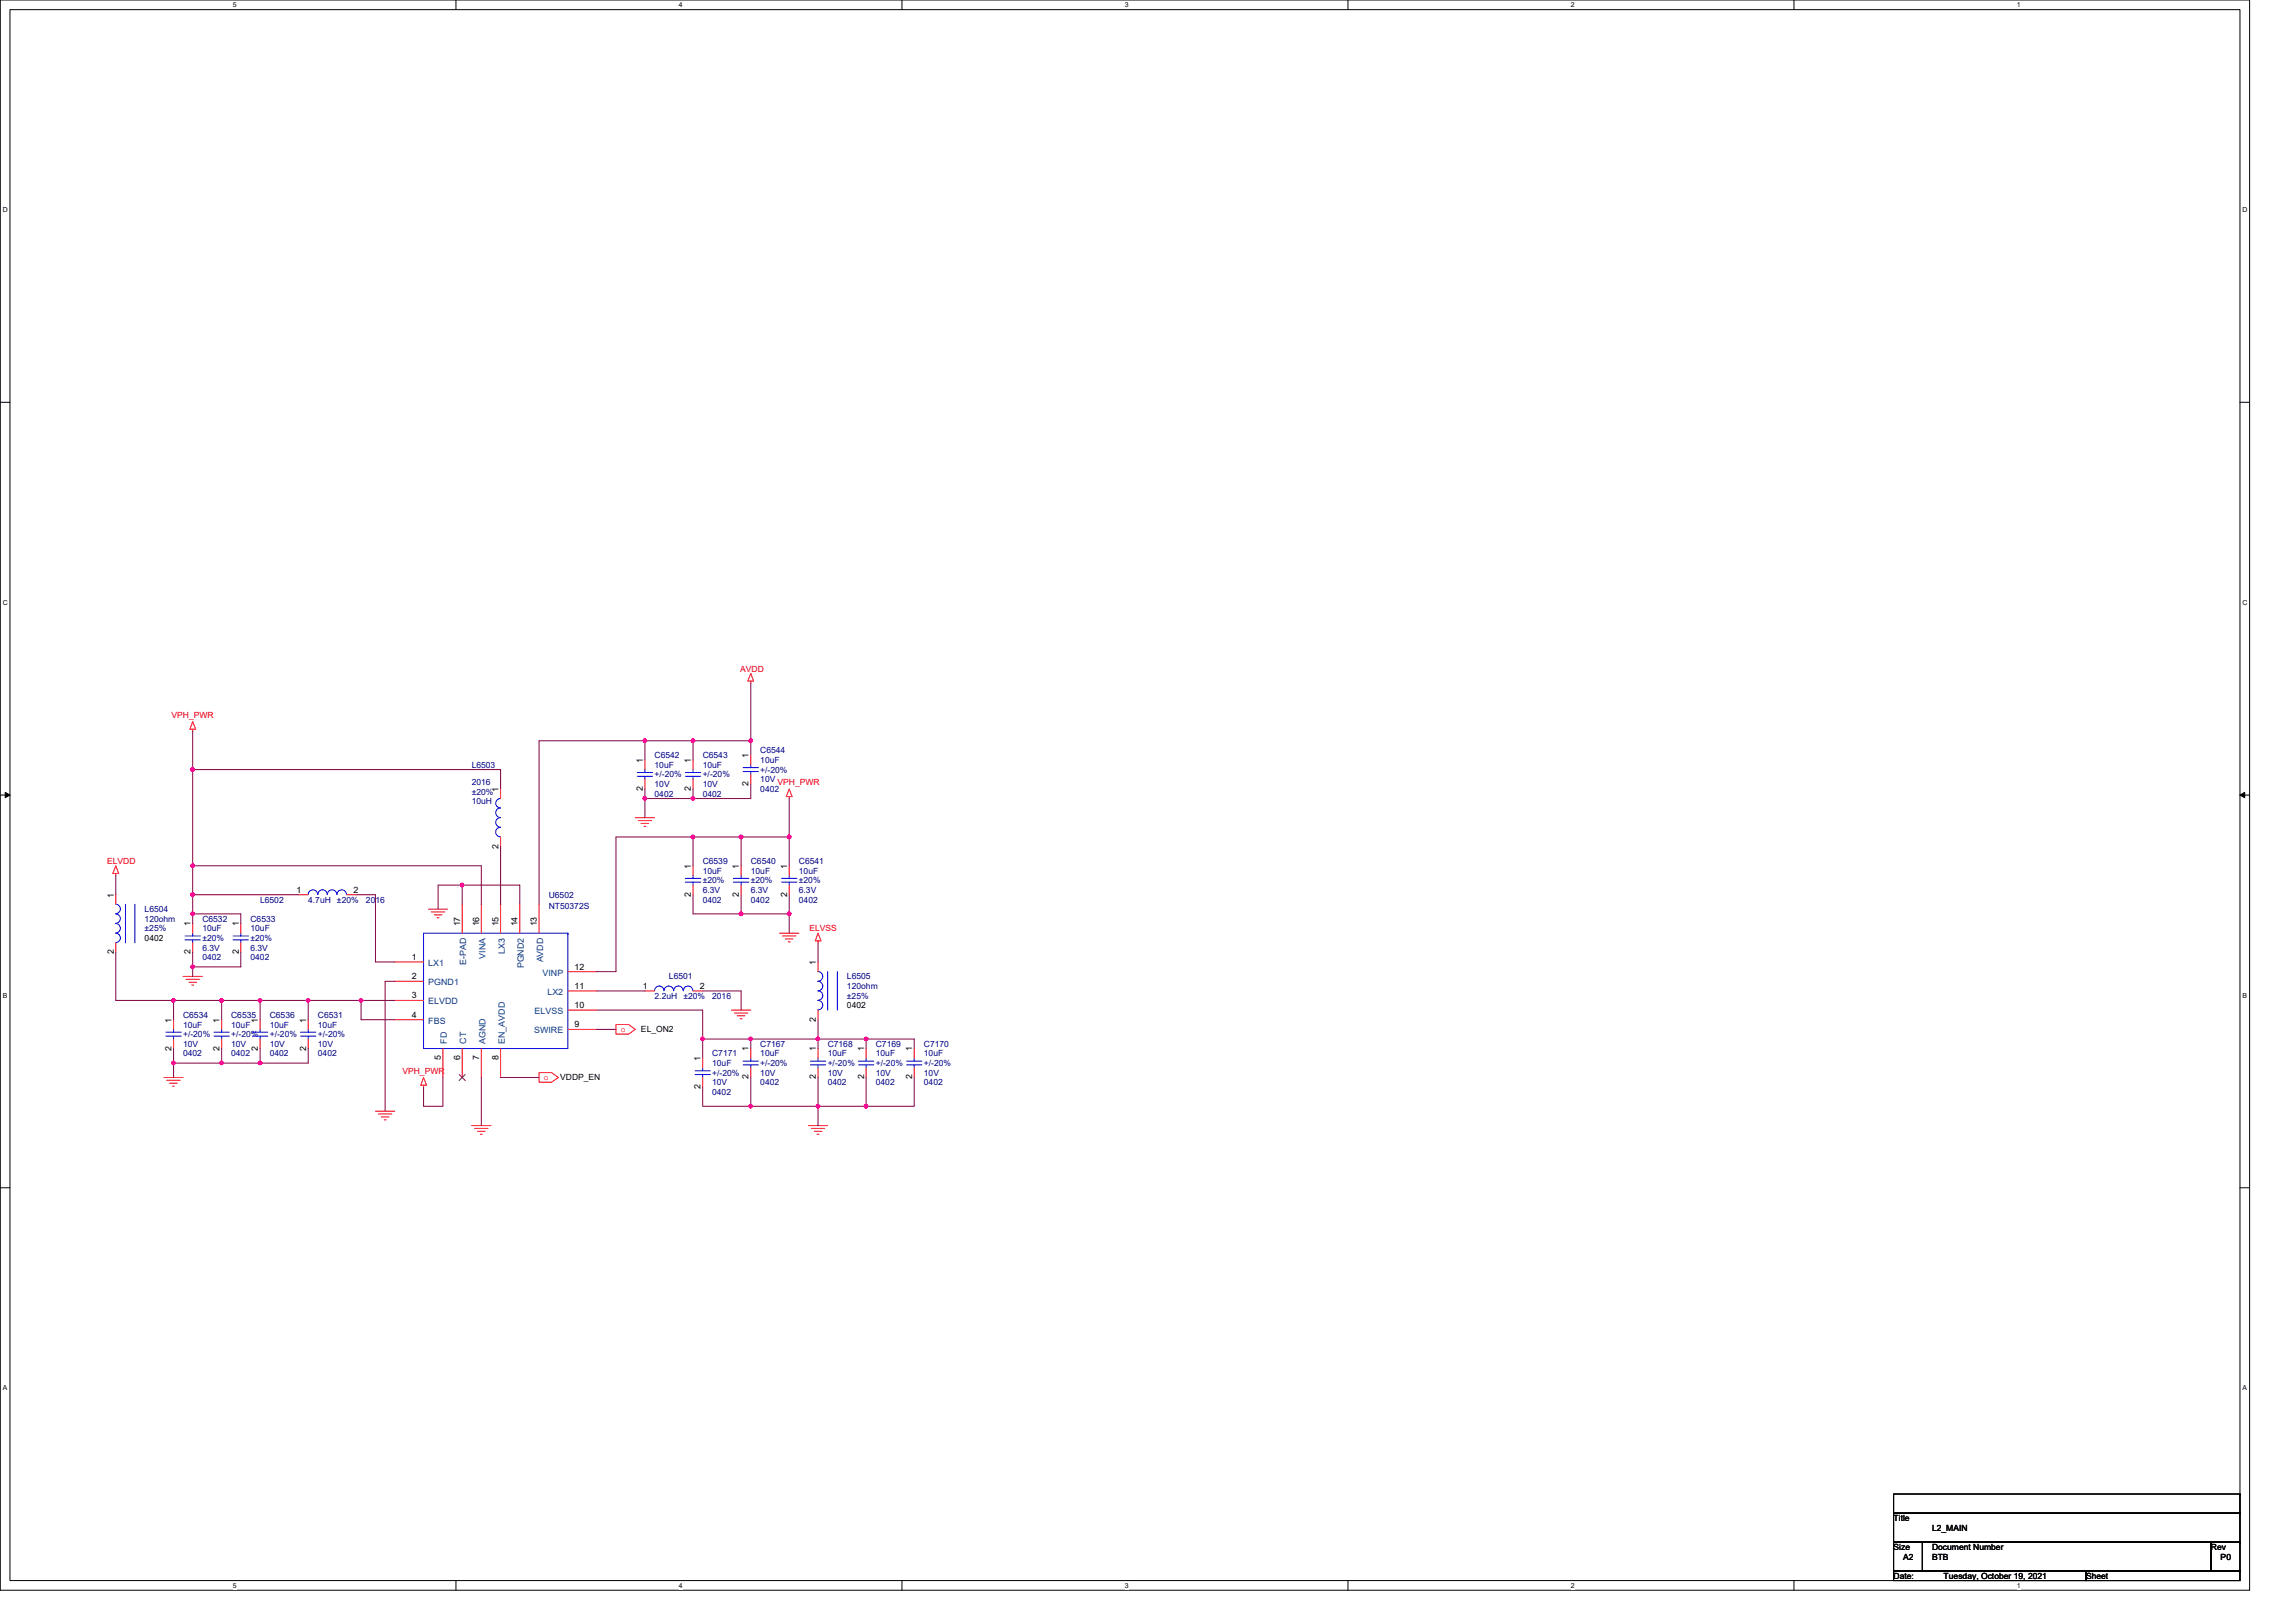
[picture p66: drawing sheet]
<svg xmlns="http://www.w3.org/2000/svg" width="297mm" height="210mm" viewBox="0 0 297 210" stroke-linecap="round" stroke-linejoin="round" font-family="sans-serif">
<defs><g id="words">
<g font-size="1.1" fill="#f00">
<text x="95.8" y="86.9">AVDD</text>
<text x="22.2" y="92.9">VPH_PWR</text>
<text x="100.6" y="101.6">VPH_PWR</text>
<text x="13.9" y="111.8">ELVDD</text>
<text x="104.7" y="120.5">ELVSS</text>
<text x="80.3" y="133.5">o</text>
<text x="52.1" y="138.9">VPH_PWR</text>
<text x="70.4" y="139.7">o</text>
</g>
<g font-size="1.1" fill="#000080">
<text x="61" y="99.3">L6503</text>
<text x="61" y="101.6">2016</text>
<text x="84.7" y="98.1">C6542</text>
<text x="84.7" y="99.3">10uF</text>
<text x="84.7" y="101.8">10V</text>
<text x="84.7" y="100.6">+/-20%</text>
<text x="90.9" y="98.1">C6543</text>
<text x="90.9" y="99.3">10uF</text>
<text x="90.9" y="101.8">10V</text>
<text x="90.9" y="100.6">+/-20%</text>
<text x="98.4" y="97.5">C6544</text>
<text x="98.4" y="98.7">10uF</text>
<text x="98.4" y="101.2">10V</text>
<text x="98.4" y="100">+/-20%</text>
<text x="61" y="104.1">10uH</text>
<text x="61" y="102.8">±20%</text>
<text x="84.7" y="103.1">0402</text>
<text x="90.9" y="103.1">0402</text>
<text x="98.4" y="102.4">0402</text>
<text x="90.9" y="111.8">C6539</text>
<text x="90.9" y="113">10uF</text>
<text x="97.1" y="111.8">C6540</text>
<text x="97.1" y="113">10uF</text>
<text x="103.4" y="111.8">C6541</text>
<text x="103.4" y="113">10uF</text>
<text x="18.7" y="118">L6504</text>
<text x="18.7" y="119.3">120ohm</text>
<text x="26.2" y="119.3">C6532</text>
<text x="32.4" y="119.3">C6533</text>
<text x="33.7" y="116.8">L6502</text>
<text x="39.9" y="116.8">4.7uH</text>
<text x="43.6" y="116.8">±20%</text>
<text x="47.3" y="116.8">2016</text>
<text x="71" y="116.1">U6502</text>
<text x="71" y="117.6">NT50372S</text>
<text x="90.9" y="116.8">0402</text>
<text x="90.9" y="115.5">6.3V</text>
<text x="90.9" y="114.3">±20%</text>
<text x="97.1" y="116.8">0402</text>
<text x="97.1" y="115.5">6.3V</text>
<text x="97.1" y="114.3">±20%</text>
<text x="103.4" y="116.8">0402</text>
<text x="103.4" y="115.5">6.3V</text>
<text x="103.4" y="114.3">±20%</text>
<text x="18.7" y="120.5">±25%</text>
<text x="26.2" y="120.5">10uF</text>
<text x="26.2" y="124.2">0402</text>
<text x="26.2" y="123">6.3V</text>
<text x="26.2" y="121.8">±20%</text>
<text x="32.4" y="120.5">10uF</text>
<text x="32.4" y="124.2">0402</text>
<text x="32.4" y="123">6.3V</text>
<text x="32.4" y="121.8">±20%</text>
<text x="23.7" y="131.7">C6534</text>
<text x="29.9" y="131.7">C6535</text>
<text x="34.9" y="131.7">C6536</text>
<text x="41.1" y="131.7">C6531</text>
<text x="84.7" y="129.2">2.2uH</text>
<text x="86.5" y="126.7">L6501</text>
<text x="88.4" y="129.2">±20%</text>
<text x="92.1" y="129.2">2016</text>
<text x="109.6" y="126.7">L6505</text>
<text x="109.6" y="128">120ohm</text>
<text x="109.6" y="129.2">±25%</text>
<text x="23.7" y="132.9">10uF</text>
<text x="23.7" y="136.7">0402</text>
<text x="23.7" y="135.4">10V</text>
<text x="23.7" y="134.2">+/-20%</text>
<text x="29.9" y="132.9">10uF</text>
<text x="29.9" y="136.7">0402</text>
<text x="29.9" y="135.4">10V</text>
<text x="29.9" y="134.2">+/-20%</text>
<text x="34.9" y="132.9">10uF</text>
<text x="34.9" y="136.7">0402</text>
<text x="34.9" y="135.4">10V</text>
<text x="34.9" y="134.2">+/-20%</text>
<text x="41.1" y="132.9">10uF</text>
<text x="41.1" y="136.7">0402</text>
<text x="41.1" y="135.4">10V</text>
<text x="41.1" y="134.2">+/-20%</text>
<text x="92.1" y="136.7">C7171</text>
<text x="92.1" y="137.9">10uF</text>
<text x="98.4" y="135.4">C7167</text>
<text x="98.4" y="136.7">10uF</text>
<text x="98.4" y="137.9">+/-20%</text>
<text x="107.1" y="135.4">C7168</text>
<text x="107.1" y="136.7">10uF</text>
<text x="107.1" y="137.9">+/-20%</text>
<text x="113.3" y="135.4">C7169</text>
<text x="113.3" y="136.7">10uF</text>
<text x="113.3" y="137.9">+/-20%</text>
<text x="119.5" y="135.4">C7170</text>
<text x="119.5" y="136.7">10uF</text>
<text x="119.5" y="137.9">+/-20%</text>
<text x="92.1" y="141.7">0402</text>
<text x="92.1" y="140.4">10V</text>
<text x="92.1" y="139.2">+/-20%</text>
<text x="98.4" y="140.4">0402</text>
<text x="98.4" y="139.2">10V</text>
<text x="107.1" y="140.4">0402</text>
<text x="107.1" y="139.2">10V</text>
<text x="113.3" y="140.4">0402</text>
<text x="113.3" y="139.2">10V</text>
<text x="119.5" y="140.4">0402</text>
<text x="119.5" y="139.2">10V</text>
</g>
<g font-size="1.1">
<text x="83.2" y="98.7" transform="rotate(-90 83.2 98.7)">1</text>
<text x="89.4" y="98.7" transform="rotate(-90 89.4 98.7)">1</text>
<text x="96.9" y="101.7" transform="rotate(-90 96.9 101.7)">2</text>
<text x="96.9" y="98.1" transform="rotate(-90 96.9 98.1)">1</text>
<text x="64.5" y="102.4" transform="rotate(-90 64.5 102.4)">1</text>
<text x="83.2" y="102.3" transform="rotate(-90 83.2 102.3)">2</text>
<text x="89.4" y="102.3" transform="rotate(-90 89.4 102.3)">2</text>
<text x="64.5" y="109.8" transform="rotate(-90 64.5 109.8)">2</text>
<text x="89.4" y="112.4" transform="rotate(-90 89.4 112.4)">1</text>
<text x="95.6" y="112.4" transform="rotate(-90 95.6 112.4)">1</text>
<text x="101.8" y="112.4" transform="rotate(-90 101.8 112.4)">1</text>
<text x="14.7" y="116.1" transform="rotate(-90 14.7 116.1)">1</text>
<text x="24.7" y="119.9" transform="rotate(-90 24.7 119.9)">1</text>
<text x="30.9" y="119.9" transform="rotate(-90 30.9 119.9)">1</text>
<text x="38.4" y="115.5">1</text>
<text x="45.7" y="115.5">2</text>
<text x="59.5" y="119.9" transform="rotate(-90 59.5 119.9)">17</text>
<text x="62" y="119.9" transform="rotate(-90 62 119.9)">16</text>
<text x="64.5" y="119.9" transform="rotate(-90 64.5 119.9)">15</text>
<text x="67" y="119.9" transform="rotate(-90 67 119.9)">14</text>
<text x="69.5" y="119.9" transform="rotate(-90 69.5 119.9)">13</text>
<text x="89.4" y="116" transform="rotate(-90 89.4 116)">2</text>
<text x="95.6" y="116" transform="rotate(-90 95.6 116)">2</text>
<text x="101.8" y="116" transform="rotate(-90 101.8 116)">2</text>
<text x="14.7" y="123.5" transform="rotate(-90 14.7 123.5)">2</text>
<text x="18.7" y="121.8">0402</text>
<text x="24.7" y="123.5" transform="rotate(-90 24.7 123.5)">2</text>
<text x="30.9" y="123.5" transform="rotate(-90 30.9 123.5)">2</text>
<text x="53.3" y="124.2">1</text>
<text x="74.3" y="125.4">12</text>
<text x="105.6" y="124.8" transform="rotate(-90 105.6 124.8)">1</text>
<text x="53.3" y="126.7">2</text>
<text x="53.3" y="129.2">3</text>
<text x="53.3" y="131.7">4</text>
<text x="74.3" y="130.4">10</text>
<text x="74.3" y="127.9">11</text>
<text x="83.2" y="127.9">1</text>
<text x="90.5" y="127.9">2</text>
<text x="109.6" y="130.4">0402</text>
<text x="22.2" y="135.9" transform="rotate(-90 22.2 135.9)">2</text>
<text x="22.2" y="132.3" transform="rotate(-90 22.2 132.3)">1</text>
<text x="28.4" y="135.9" transform="rotate(-90 28.4 135.9)">2</text>
<text x="28.4" y="132.3" transform="rotate(-90 28.4 132.3)">1</text>
<text x="33.4" y="135.9" transform="rotate(-90 33.4 135.9)">2</text>
<text x="33.4" y="132.3" transform="rotate(-90 33.4 132.3)">1</text>
<text x="39.6" y="135.9" transform="rotate(-90 39.6 135.9)">2</text>
<text x="39.6" y="132.3" transform="rotate(-90 39.6 132.3)">1</text>
<text x="57" y="137.2" transform="rotate(-90 57 137.2)">5</text>
<text x="59.5" y="137.2" transform="rotate(-90 59.5 137.2)">6</text>
<text x="62" y="137.2" transform="rotate(-90 62 137.2)">7</text>
<text x="64.5" y="137.2" transform="rotate(-90 64.5 137.2)">8</text>
<text x="74.3" y="132.9">9</text>
<text x="82.9" y="133.6">EL_ON2</text>
<text x="90.6" y="137.3" transform="rotate(-90 90.6 137.3)">1</text>
<text x="96.9" y="136" transform="rotate(-90 96.9 136)">1</text>
<text x="105.6" y="136" transform="rotate(-90 105.6 136)">1</text>
<text x="105.6" y="132.2" transform="rotate(-90 105.6 132.2)">2</text>
<text x="111.8" y="136" transform="rotate(-90 111.8 136)">1</text>
<text x="118" y="136" transform="rotate(-90 118 136)">1</text>
<text x="72.5" y="139.8">VDDP_EN</text>
<text x="90.6" y="140.9" transform="rotate(-90 90.6 140.9)">2</text>
<text x="96.9" y="139.7" transform="rotate(-90 96.9 139.7)">2</text>
<text x="105.6" y="139.7" transform="rotate(-90 105.6 139.7)">2</text>
<text x="111.8" y="139.7" transform="rotate(-90 111.8 139.7)">2</text>
<text x="118" y="139.7" transform="rotate(-90 118 139.7)">2</text>
<text x="245" y="196.8">Title</text>
<text x="245" y="200.5">Size</text>
<text x="246.2" y="201.8">A2</text>
<text x="250" y="200.5">Document Number</text>
<text x="250" y="201.8">BTB</text>
<text x="250" y="198">L2_MAIN</text>
<text x="286" y="200.5">Rev</text>
<text x="287.3" y="201.8">P0</text>
<text x="245" y="204.3">Date:</text>
<text x="251.5" y="204.3">Tuesday, October 19, 2021</text>
<text x="269.9" y="204.3">Sheet</text>
</g>
<g font-size="1.1" fill="#004080">
<text x="55.4" y="125">LX1</text>
<text x="60.3" y="124.8" transform="rotate(-90 60.3 124.8)">E-PAD</text>
<text x="62.8" y="124" transform="rotate(-90 62.8 124)">VINA</text>
<text x="65.3" y="123.4" transform="rotate(-90 65.3 123.4)">LX3</text>
<text x="67.8" y="125.3" transform="rotate(-90 67.8 125.3)">PGND2</text>
<text x="70.3" y="124.5" transform="rotate(-90 70.3 124.5)">AVDD</text>
<text x="55.4" y="127.5">PGND1</text>
<text x="55.4" y="129.9">ELVDD</text>
<text x="69.2" y="131.2">ELVSS</text>
<text x="70.2" y="126.2">VINP</text>
<text x="70.8" y="128.7">LX2</text>
<text x="55.4" y="132.4">FBS</text>
<text x="57.8" y="135" transform="rotate(-90 57.8 135)">FD</text>
<text x="60.3" y="135" transform="rotate(-90 60.3 135)">CT</text>
<text x="62.8" y="135" transform="rotate(-90 62.8 135)">AGND</text>
<text x="65.3" y="135" transform="rotate(-90 65.3 135)">EN_AVDD</text>
<text x="69.1" y="133.7">SWIRE</text>
</g>
<g font-size=".9">
<text x="30.1" y="1">5</text>
<text x="87.8" y="1">4</text>
<text x="145.5" y="1">3</text>
<text x="203.2" y="1">2</text>
<text x="260.9" y="1">1</text>
<text x=".4" y="27.5">D</text>
<text x="290.1" y="27.5">D</text>
<text x=".4" y="78.3">C</text>
<text x="290.1" y="78.3">C</text>
<text x=".4" y="129.1">B</text>
<text x="290.1" y="129.1">B</text>
<text x=".4" y="179.9">A</text>
<text x="290.1" y="179.9">A</text>
<text x="30.1" y="205.4">5</text>
<text x="87.8" y="205.4">4</text>
<text x="145.5" y="205.4">3</text>
<text x="203.2" y="205.4">2</text>
<text x="260.9" y="205.4">1</text>
</g>
</g></defs>
<path d="M0 0h291v205.7h-291zM1.3 1.2h288.5v203.3h-288.5z" fill="none" stroke="#000" stroke-width=".13"/>
<g fill="#fff">
<path d="M30.1 .1h.5v1h-.5z"/>
<path d="M30.1 204.6h.5v1h-.5z"/>
</g>
<path d="M59 0v1.2M59 204.5v1.2" fill="none" stroke="#000" stroke-width=".13"/>
<g fill="#fff">
<path d="M87.8 .1h.5v1h-.5z"/>
<path d="M87.8 204.6h.5v1h-.5z"/>
</g>
<path d="M116.7 0v1.2M116.7 204.5v1.2" fill="none" stroke="#000" stroke-width=".13"/>
<g fill="#fff">
<path d="M145.5 .1h.5v1h-.5z"/>
<path d="M145.5 204.6h.5v1h-.5z"/>
</g>
<path d="M174.4 0v1.2M174.4 204.5v1.2" fill="none" stroke="#000" stroke-width=".13"/>
<g fill="#fff">
<path d="M203.2 .1h.5v1h-.5z"/>
<path d="M203.2 204.6h.5v1h-.5z"/>
</g>
<path d="M232.1 0v1.2M232.1 204.5v1.2" fill="none" stroke="#000" stroke-width=".13"/>
<g fill="#fff">
<path d="M260.9 .1h.5v1h-.5z"/>
<path d="M260.9 204.6h.5v1h-.5z"/>
<path d="M.4 26.6h.6v1h-.6z"/>
<path d="M290.1 26.6h.6v1h-.6z"/>
<path d="M.4 77.4h.6v1h-.6z"/>
<path d="M290.1 77.4h.6v1h-.6z"/>
</g>
<path d="M0 52h1.3M289.8 52h1.2" fill="none" stroke="#000" stroke-width=".13"/>
<g fill="#fff">
<path d="M.4 128.3h.5v1h-.5z"/>
<path d="M290.1 128.3h.6v1h-.6z"/>
</g>
<path d="M0 102.9h1.3M289.8 102.9h1.2" fill="none" stroke="#000" stroke-width=".13"/>
<path d="M.7 102.5l.6 .4-.6 .3zM289.8 102.9l.6-.4v.7z" fill="#000" stroke="#000" stroke-width=".13"/>
<g fill="#fff">
<path d="M.4 179.1h.5v1h-.5z"/>
<path d="M290.1 179.1h.6v1h-.6z"/>
</g>
<g fill="none" stroke="#000" stroke-width=".13">
<path d="M0 153.7h1.3M289.8 153.7h1.2M245 199.5h3.7v3.7h-3.7zM245 193.3h44.8v2.5h-44.8zM245 195.8h44.8v3.7h-44.8zM248.7 199.5h.1M248.7 199.5h37.3v3.7h-37.3zM286 199.5h.1M286 199.5h3.8v3.7h-3.8zM289.8 193.3h.1M289.8 195.8h.1M289.8 199.5h.1"/>
<path d="M245 203.2h24.9v1.3h-24.9zM269.9 203.2h.1M269.9 203.2h19.9v1.3h-19.9zM289.8 203.2h.1"/>
</g>
<g fill="none" stroke="#f00" stroke-width=".13">
<path d="M24.9 94.3v.3M24.9 93.3l.4 1h-.7zM83.4 98.3v1.3M89.7 98.3v1.3M97.1 88.1v.3M97.1 97.7v1.3M97.1 87.1l.4 1h-.8zM15 113v.3M15 115.8v1.2M15 112l.3 1h-.7zM24.9 119.5v1.2M31.2 119.5v1.2"/>
<path d="M38.6 115.8h1.3M44.8 115.8h1.3M55.4 117.6h2.5M55.8 118h1.7M56.2 118.4h1M56.6 118.7h.2M59.8 117v3.7M62.3 117v3.7M64.8 117v3.7M64.8 102.1v1.2M64.8 108.3v1.2M67.2 117v3.7"/>
<path d="M69.7 117v3.7M82.2 105.8h2.5M82.6 106.2h1.7M82.9 106.5h1M83.3 106.9h.3M83.4 100.8v1.3M89.7 100.8v1.3M89.7 112v1.3M89.7 114.5v1.3M95.9 112v1.3M95.9 114.5v1.3M97.1 100.2v1.2"/>
<path d="M102.1 102.1l.4 1h-.8zM102.1 103.1v.2M102.1 112v1.3M102.1 114.5v1.3M15 122v1.2M21.2 139.4h2.5M21.6 139.8h1.7M22.5 131.9v1.3M22.5 134.4v1.3M23.7 126.3h2.5M24.1 126.7h1.7M24.4 127.1h1"/>
<path d="M24.8 127.4h.3M24.9 122v1.2M28.7 131.9v1.3M28.7 134.4v1.3M31.2 122v1.2M33.7 131.9v1.3M33.7 134.4v1.3M39.9 131.9v1.3M39.9 134.4v1.3M51.1 124.5h3.7M51.1 127h3.7M51.1 129.4h3.7"/>
<path d="M51.1 131.9h3.7M54.8 139.4l.4 1h-.8zM57.3 135.7v3.7M59.8 135.7v3.7M62.3 135.7v3.7M64.8 135.7v3.7M69.7 138.8h1.6l.9 .6-.9 .6h-1.6zM73.5 133.2h3.7M73.5 130.7h3.7M73.5 128.2h3.7M73.5 125.7h3.7M79.7 132.5h1.6l.9 .7-.9 .6h-1.6z"/>
<path d="M83.4 128.2h1.3M89.7 128.2h1.2M90.9 136.9v1.3M90.9 139.4v1.3M94.6 130.7h2.5M95 131.1h1.7M95.4 131.4h1M95.8 131.8h.2M97.1 135.7v1.2M97.1 138.2v1.2M100.9 120.7h2.5M101.2 121.1h1.8"/>
<path d="M101.6 121.5h1M102 121.9h.2M105.8 121.7v.3M105.8 124.5v1.2M105.8 130.7v1.2M105.8 135.7v1.2M105.8 138.2v1.2M105.8 120.7l.4 1h-.7zM112.1 135.7v1.2M112.1 138.2v1.2M118.3 135.7v1.2M118.3 138.2v1.2"/>
<path d="M21.9 140.1h1M22.3 140.5h.3M48.6 143.8h2.5M49 144.1h1.7M49.3 144.5h1M49.7 144.9h.3M54.8 140.4v.3M61 145.6h2.5M61.4 146h1.7M61.8 146.4h1M62.1 146.7h.3M104.6 145.6h2.5"/>
<path d="M105 146h1.7M105.3 146.4h1M105.7 146.7h.3"/>
</g>
<g fill="none" stroke="#00f" stroke-width=".13">
<path d="M82.4 99.9h2M83.4 99.6v.3M88.7 99.9h2M89.7 99.6v.3M96.1 99.3h2M96.1 99.8h2M97.1 99v.3M97.1 99.8v.4M15 117a.61 .61 0 0 1 .6 .6 .61 .61 0 0 1-.6 .6M15 118.2a.61 .61 0 0 1 .6 .7 .61 .61 0 0 1-.6 .6 .62 .62 0 0 1 .6 .6 .62 .62 0 0 1-.6 .6M16.2 117v5M17.5 117v5"/>
<path d="M43.6 115.7a.62 .62 0 0 0-.6-.6 .62 .62 0 0 0-.7 .6 .61 .61 0 0 0-.6-.6 .61 .61 0 0 0-.6 .6 .61 .61 0 0 0-.6-.6 .61 .61 0 0 0-.6 .6M44.8 115.7a.61 .61 0 0 0-.6-.6 .61 .61 0 0 0-.6 .6M64.7 103.3a.6 .6 0 0 0-.6 .6 .6 .6 0 0 0 .6 .6 .62 .62 0 0 0-.6 .6 .62 .62 0 0 0 .6 .7M64.7 105.8a.61 .61 0 0 0-.6 .6 .61 .61 0 0 0 .6 .6M64.7 107a.61 .61 0 0 0-.6 .7 .61 .61 0 0 0 .6 .6M82.4 100.4h2M83.4 100.4v.4M88.7 100.4h2M88.7 113.6h2M88.7 114.1h2M89.7 100.4v.4M89.7 113.3v.3"/>
<path d="M89.7 114.1v.4M94.9 113.6h2M94.9 114.1h2M95.9 113.3v.3M95.9 114.1v.4M101.1 113.6h2M101.1 114.1h2M102.1 113.3v.3M102.1 114.1v.4M15 120.7a.61 .61 0 0 1 .6 .6 .61 .61 0 0 1-.6 .7M21.5 133.5h1.9M21.5 134h1.9"/>
<path d="M22.5 133.2v.3M22.5 134v.4M23.9 121.1h2M23.9 121.6h2M24.9 120.7v.4M24.9 121.6v.4M27.7 133.5h2M27.7 134h2M28.7 133.2v.3M28.7 134v.4M30.2 121.1h1.9M30.2 121.6h1.9"/>
<path d="M31.2 120.7v.4M31.2 121.6v.4M32.7 133.5h1.9M32.7 134h1.9M33.7 133.2v.3M33.7 134v.4M38.9 133.5h2M38.9 134h2M39.9 133.2v.3M39.9 134v.4M54.8 120.7h18.7v15h-18.7zM73.5 120.7h.1"/>
<path d="M87.1 128.2a.62 .62 0 0 0-.6-.6 .62 .62 0 0 0-.6 .6 .6 .6 0 0 0-.6-.6 .6 .6 0 0 0-.6 .6M88.4 128.2a.61 .61 0 0 0-.6-.6 .61 .61 0 0 0-.6 .6M89.6 128.2a.61 .61 0 0 0-.6-.6 .61 .61 0 0 0-.6 .6M89.9 138.5h2M89.9 139h2M90.9 138.2v.3M90.9 139v.4M96.1 137.3h2M96.1 137.8h2M97.1 136.9v.4M97.1 137.8v.4M104.8 137.3h2"/>
<path d="M104.8 137.8h2M105.8 125.7a.61 .61 0 0 1 .6 .6 .61 .61 0 0 1-.6 .6 .62 .62 0 0 1 .6 .7 .62 .62 0 0 1-.6 .6M105.8 128.2a.6 .6 0 0 1 .6 .6 .6 .6 0 0 1-.6 .6M105.8 129.4a.61 .61 0 0 1 .6 .6 .61 .61 0 0 1-.6 .7M105.8 136.9v.4M105.8 137.8v.4M107.1 125.7v5M108.3 125.7v5M111.1 137.3h1.9M111.1 137.8h1.9M112.1 136.9v.4M112.1 137.8v.4"/>
<path d="M117.3 137.3h2M117.3 137.8h2M118.3 136.9v.4M118.3 137.8v.4"/>
</g>
<path d="M59.4 139l.8 .8M60.2 139l-.8 .8" fill="none" stroke="#804000" stroke-width=".13"/>
<g fill="none" stroke="#800040" stroke-width=".13">
<path d="M24.9 94.6v5M24.9 99.6v12.4M24.9 99.6h39.9v2.5M83.4 95.8h-13.7v21.2M83.4 95.8v2.5M83.4 95.8h6.3M89.7 95.8h7.4M89.7 95.8v2.5M97.1 88.4v7.4M97.1 95.8v1.9M15 113.3v2.5M24.9 115.8h13.7"/>
<path d="M24.9 112v3.8M24.9 115.8v2.4M24.9 118.2h6.3v1.3M24.9 118.2v1.3M24.9 112h37.4v5M46.1 115.8h2.5v8.7h2.5M59.8 114.5h7.4v2.5M59.8 114.5h-3.1v3.1M59.8 114.5v2.5M64.8 109.5v7.5M83.4 102.1v1.2M83.4 103.3h6.3"/>
<path d="M83.4 103.3v2.5M89.7 108.3h6.2M89.7 102.1v1.2M89.7 108.3h-10v17.4h-2.5M89.7 108.3v3.7M89.7 115.8v2.4h6.2M95.9 108.3v3.7M95.9 115.8v2.4M95.9 108.3h6.2M95.9 118.2h6.2M97.1 101.4v1.9h-7.4M102.1 103.3v5"/>
<path d="M102.1 108.3v3.7M102.1 115.8v2.4M102.1 118.2v2.5M15 123.2v6.2h7.5M22.5 129.4h6.2M22.5 129.4v2.5M22.5 135.7v1.8M22.5 137.5v1.9M22.5 137.5h6.2M24.9 123.2v1.9M24.9 125.1v1.2M28.7 129.4h5"/>
<path d="M28.7 137.5h5M28.7 129.4v2.5M28.7 135.7v1.8M31.2 123.2v1.9h-6.3M33.7 129.4h6.2M33.7 129.4v2.5M33.7 135.7v1.8M39.9 129.4h6.8M39.9 129.4v2.5M39.9 135.7v1.8h-6.2M46.7 129.4v2.5h4.4M46.7 129.4h4.4"/>
<path d="M51.1 127h-1.3v16.8M57.3 139.4v3.7h-2.5v-2.4M62.3 139.4v6.2M64.8 139.4h4.9M77.2 128.2h6.2M77.2 133.2h2.5M77.2 130.7h13.7v3.7M90.9 128.2h5v2.5M90.9 134.4h6.2M90.9 134.4v2.5M97.1 139.4v3.7M105.8 139.4v3.7"/>
<path d="M105.8 122v2.5M105.8 131.9v2.5h-8.7v1.3M112.1 134.4h-6.3v1.3M112.1 139.4v3.7h-6.3M118.3 135.7v-1.3h-6.2v1.3M118.3 139.4v3.7h-6.2M90.9 140.7v2.4h6.2M97.1 143.1h8.7M105.8 143.1v2.5"/>
</g>
<g fill="#f0f" stroke="#f0f" stroke-width=".13">
<circle cx="83.4" cy="95.8" r=".24"/>
<circle cx="97.1" cy="95.8" r=".24"/>
<circle cx="89.6" cy="95.8" r=".24"/>
<circle cx="24.9" cy="112" r=".24"/>
<circle cx="24.9" cy="99.6" r=".24"/>
<circle cx="83.4" cy="103.3" r=".24"/>
<circle cx="89.7" cy="103.3" r=".24"/>
<circle cx="102.1" cy="108.3" r=".24"/>
<circle cx="95.9" cy="108.3" r=".24"/>
<circle cx="89.6" cy="108.3" r=".24"/>
<circle cx="59.8" cy="114.5" r=".24"/>
<circle cx="24.9" cy="115.7" r=".24"/>
<circle cx="24.9" cy="118.2" r=".24"/>
<circle cx="102.1" cy="118.2" r=".24"/>
<circle cx="95.9" cy="118.2" r=".24"/>
<circle cx="24.9" cy="125.1" r=".24"/>
<circle cx="22.4" cy="129.4" r=".23"/>
<circle cx="28.7" cy="129.4" r=".23"/>
<circle cx="33.6" cy="129.4" r=".24"/>
<circle cx="39.9" cy="129.4" r=".24"/>
<circle cx="46.7" cy="129.4" r=".24"/>
<circle cx="90.9" cy="134.4" r=".23"/>
<circle cx="97.1" cy="134.4" r=".23"/>
<circle cx="28.7" cy="137.5" r=".23"/>
<circle cx="22.4" cy="137.5" r=".23"/>
<circle cx="33.6" cy="137.5" r=".24"/>
<circle cx="97.1" cy="143.1" r=".24"/>
<circle cx="105.8" cy="134.4" r=".24"/>
<circle cx="112" cy="134.4" r=".24"/>
<circle cx="112" cy="143.1" r=".24"/>
<circle cx="105.8" cy="143.1" r=".24"/>
</g>
<use href="#words"/>
</svg>
